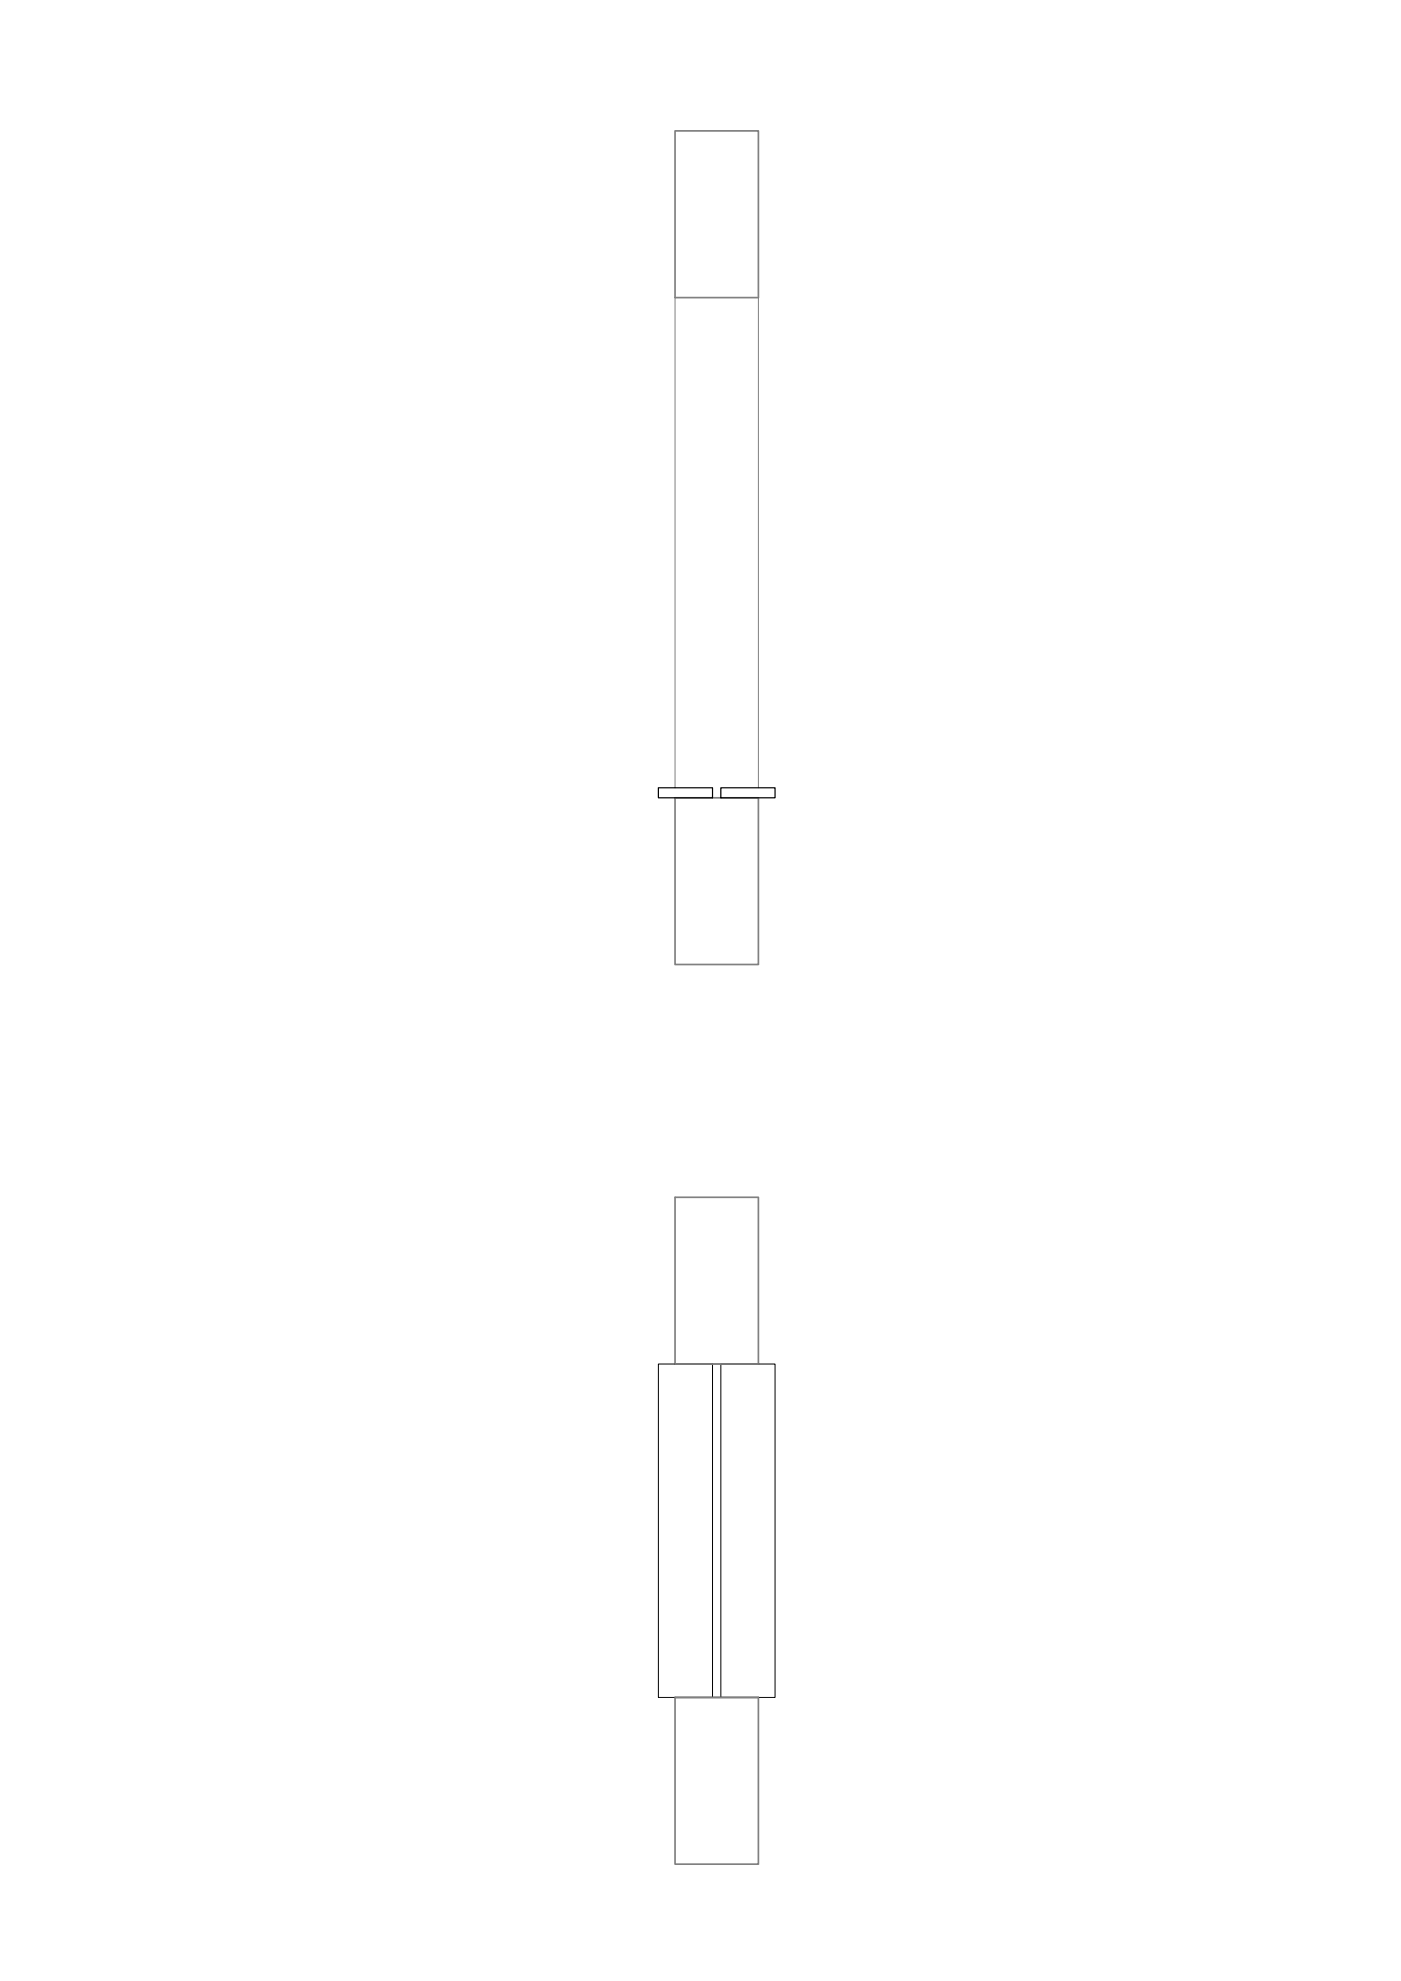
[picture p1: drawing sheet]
<svg xmlns="http://www.w3.org/2000/svg" width="420mm" height="594mm" viewBox="0 0 420 594" stroke-linecap="round" stroke-linejoin="round" font-family="sans-serif">
<!-- layer: Muri -->
<path d="M202.4 39.3h25v49.9h-25zM202.4 239.3h25v49.9h-25zM202.4 359.1h25v50h-25zM202.4 509h25v50h-25z" fill="none" stroke="#808080" stroke-width=".51"/>
<!-- layer: Marmo finestra -->
<path d="M197.4 409.1h16.3v99.9h-16.3zM216.2 409.1h16.2v99.9h-16.2z" fill="none" stroke="#000" stroke-width=".3"/>
<!-- layer: Muri -->
<path d="M202.4 89.2v147M227.4 89.2v147" fill="none" stroke="#808080" stroke-width=".3"/>
<!-- layer: Marmo finestra -->
<path d="M197.4 236.2h16.3v3.1h-16.3zM216.2 236.2h16.2v3.1h-16.2z" fill="none" stroke="#000" stroke-width=".36"/>
</svg>
